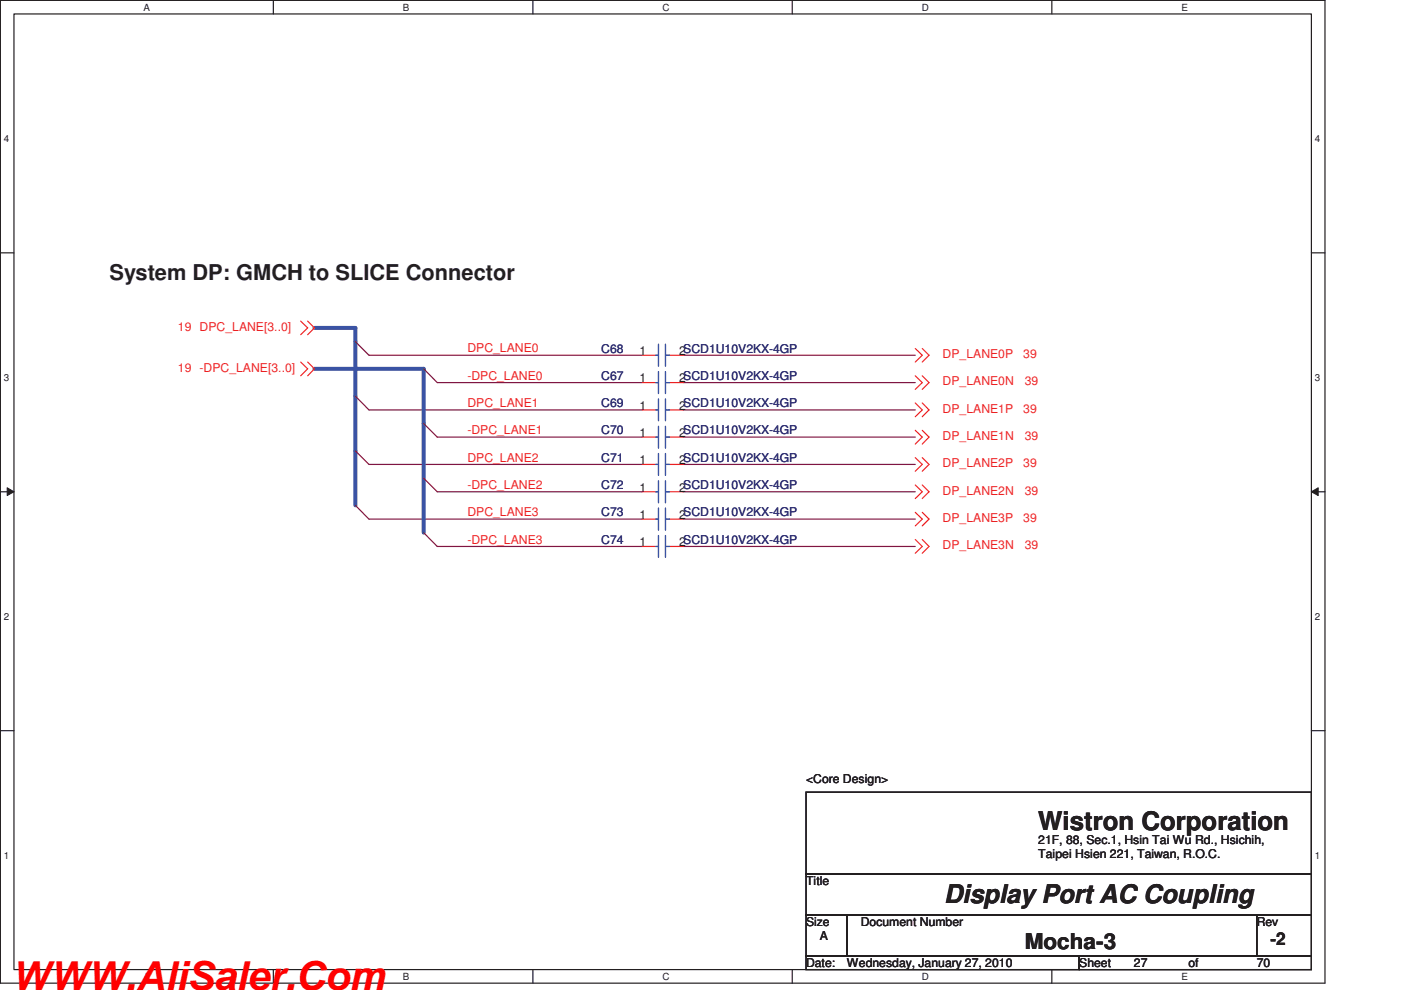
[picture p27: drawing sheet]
<svg xmlns="http://www.w3.org/2000/svg" width="297mm" height="210mm" viewBox="0 0 297 210" stroke-linecap="round" stroke-linejoin="round" font-family="sans-serif">
<defs><g id="words">
<text font-size="8.5" fill="#f00" x="2.5" y="209.9">WWW.AliSaler.Com</text>
<g font-size="5.5" fill="#231f20">
<text x="220.1" y="176">Wistron Corporation</text>
<text x="200.1" y="191.6">Display Port AC Coupling</text>
</g>
<g font-size="4.6" fill="#231f20">
<text x="23.2" y="59.3">System DP: GMCH to SLICE Connector</text>
<text x="217.3" y="201.2">Mocha-3</text>
</g>
<text font-size="3.7" fill="#231f20" x="269.4" y="200.4">-2</text>
<g font-size="2.6" fill="#ec2426">
<text x="37.7" y="70.1">19 DPC_LANE[3..0]</text>
<text x="99.1" y="74.8">DPC_LANE0</text>
<text x="199.9" y="75.9">DP_LANE0P</text>
<text x="217" y="75.9">39</text>
<text x="37.7" y="78.8">19 -DPC_LANE[3..0]</text>
<text x="99.1" y="80.6">-DPC_LANE0</text>
<text x="199.9" y="81.7">DP_LANE0N</text>
<text x="217.3" y="81.7">39</text>
<text x="99.1" y="86.4">DPC_LANE1</text>
<text x="199.9" y="87.5">DP_LANE1P</text>
<text x="217" y="87.5">39</text>
<text x="99.1" y="92.1">-DPC_LANE1</text>
<text x="199.9" y="93.3">DP_LANE1N</text>
<text x="217.3" y="93.3">39</text>
<text x="99.1" y="97.9">DPC_LANE2</text>
<text x="199.9" y="99.1">DP_LANE2P</text>
<text x="217" y="99.1">39</text>
<text x="99.1" y="103.7">-DPC_LANE2</text>
<text x="199.9" y="104.9">DP_LANE2N</text>
<text x="217.3" y="104.9">39</text>
<text x="99.1" y="109.5">DPC_LANE3</text>
<text x="199.9" y="110.7">DP_LANE3P</text>
<text x="217" y="110.7">39</text>
<text x="99.1" y="115.3">-DPC_LANE3</text>
<text x="199.9" y="116.5">DP_LANE3N</text>
<text x="217.3" y="116.5">39</text>
</g>
<g font-size="2.6" fill="#2d2d72">
<text x="127.5" y="74.8">C68</text>
<text x="127.5" y="80.6">C67</text>
<text x="127.5" y="86.4">C69</text>
<text x="127.5" y="92.2">C70</text>
<text x="127.5" y="98">C71</text>
<text x="127.5" y="103.8">C72</text>
<text x="127.5" y="109.5">C73</text>
<text x="127.5" y="115.3">C74</text>
</g>
<g font-size="2.6" fill="#231f20">
<text x="135.6" y="75.3">1</text>
<text x="144" y="75.3">2SCD1U10V2KX-4GP</text>
<text x="135.6" y="81.1">1</text>
<text x="144" y="81.1">2SCD1U10V2KX-4GP</text>
<text x="135.6" y="86.9">1</text>
<text x="144" y="86.9">2SCD1U10V2KX-4GP</text>
<text x="135.6" y="92.7">1</text>
<text x="144" y="92.7">2SCD1U10V2KX-4GP</text>
<text x="135.6" y="98.5">1</text>
<text x="144" y="98.5">2SCD1U10V2KX-4GP</text>
<text x="135.6" y="104.3">1</text>
<text x="144" y="104.3">2SCD1U10V2KX-4GP</text>
<text x="135.6" y="110.1">1</text>
<text x="144" y="110.1">2SCD1U10V2KX-4GP</text>
<text x="135.6" y="115.9">1</text>
<text x="144" y="115.9">2SCD1U10V2KX-4GP</text>
<text x="170.9" y="166">&lt;Core Design&gt;</text>
<text x="220.1" y="179">21F, 88, Sec.1, Hsin Tai Wu Rd., Hsichih,</text>
<text x="220.1" y="182">Taipei Hsien 221, Taiwan, R.O.C.</text>
<text x="170.9" y="187.7">Title</text>
<text x="170.9" y="196.4">Size</text>
<text x="182.5" y="196.4">Document Number</text>
<text x="266.4" y="196.4">Rev</text>
<text x="173.8" y="199.3">A</text>
<text x="170.9" y="205.1">Date:</text>
<text x="179.6" y="205.1">Wednesday, January 27, 2010</text>
<text x="228.8" y="205.1">Sheet</text>
<text x="240.4" y="205.1">27</text>
<text x="252" y="205.1">of</text>
<text x="266.4" y="205.1">70</text>
</g>
<g font-size="2.1" fill="#231f20">
<text x="30.4" y="2.3">A</text>
<text x="85.4" y="2.3">B</text>
<text x="140.5" y="2.3">C</text>
<text x="195.4" y="2.3">D</text>
<text x="250.5" y="2.3">E</text>
<text x=".8" y="30.2">4</text>
<text x="278.8" y="30.2">4</text>
<text x=".8" y="80.9">3</text>
<text x="278.8" y="80.9">3</text>
<text x=".8" y="131.5">2</text>
<text x="278.8" y="131.5">2</text>
<text x=".8" y="182.2">1</text>
<text x="278.8" y="182.2">1</text>
<text x="30.4" y="207.9">A</text>
<text x="85.4" y="207.9">B</text>
<text x="140.5" y="207.9">C</text>
<text x="195.4" y="207.9">D</text>
<text x="250.5" y="207.9">E</text>
</g>
</g></defs>
<path d="M.1 .1h280.8v208.4h-280.8zM3 3h275v202.7h-275z" fill="none" stroke="#231f20" stroke-width=".25"/>
<g fill="#fff">
<path d="M30.4 .4h1.4v2.3h-1.4z"/>
<path d="M30.4 205.9h1.4v2.4h-1.4z"/>
</g>
<path d="M58 .1v2.9M58 205.7v2.8" fill="none" stroke="#231f20" stroke-width=".25"/>
<g fill="#fff">
<path d="M85.4 .4h1.4v2.3h-1.4z"/>
<path d="M85.4 205.9h1.4v2.4h-1.4z"/>
</g>
<path d="M113 .1v2.9M113 205.7v2.8" fill="none" stroke="#231f20" stroke-width=".25"/>
<g fill="#fff">
<path d="M140.5 .4h1.4v2.3h-1.4z"/>
<path d="M140.5 205.9h1.4v2.4h-1.4z"/>
</g>
<path d="M168 .1v2.9M168 205.7v2.8" fill="none" stroke="#231f20" stroke-width=".25"/>
<g fill="#fff">
<path d="M195.4 .4h1.5v2.3h-1.5z"/>
<path d="M195.4 205.9h1.5v2.4h-1.5z"/>
</g>
<path d="M223 .1v2.9M223 205.7v2.8" fill="none" stroke="#231f20" stroke-width=".25"/>
<g fill="#fff">
<path d="M250.5 .4h1.3v2.3h-1.3z"/>
<path d="M250.5 205.9h1.3v2.4h-1.3z"/>
<path d="M.8 28.3h1.1v2.3h-1.1z"/>
<path d="M278.8 28.3h1.1v2.3h-1.1z"/>
<path d="M.8 78.9h1.1v2.4h-1.1z"/>
<path d="M278.8 78.9h1.1v2.4h-1.1z"/>
</g>
<path d="M.1 53.6h2.9M278 53.6h2.9" fill="none" stroke="#231f20" stroke-width=".25"/>
<g fill="#fff">
<path d="M.8 129.6h1.1v2.3h-1.1z"/>
<path d="M278.8 129.6h1.1v2.3h-1.1z"/>
</g>
<path d="M.1 104.3h2.9M278 104.3h2.9" fill="none" stroke="#231f20" stroke-width=".25"/>
<path d="M1.5 103.5l1.5 .8-1.5 .8z" fill="#231f20"/>
<path d="M1.5 103.5l1.5 .8-1.5 .8z" fill="none" stroke="#231f20" stroke-width=".21"/>
<path d="M278 104.3l1.5-.8v1.6z" fill="#231f20"/>
<path d="M278 104.3l1.5-.8v1.6z" fill="none" stroke="#231f20" stroke-width=".21"/>
<g fill="#fff">
<path d="M.8 180.3h1.1v2.3h-1.1z"/>
<path d="M278.8 180.3h1.1v2.3h-1.1z"/>
</g>
<path d="M.1 155h2.9M278 155h2.9M170.9 168h107.1v17.4h-107.1zM170.9 185.4h107.1v8.7h-107.1zM170.9 194.1h8.7v8.7h-8.7zM179.6 194.1h86.8v8.7h-86.8zM266.4 194.1h11.6v8.7h-11.6zM170.9 202.8h57.9v2.9h-57.9zM228.8 202.8h49.2v2.9h-49.2z" fill="none" stroke="#231f20" stroke-width=".25"/>
<g fill="none" stroke="#7f1542" stroke-width=".25">
<path d="M75.3 72.5l2.9 2.8h57.9M89.8 78.2l2.9 2.9h43.4M144.9 75.3h49.2M75.3 95.6l2.9 2.9h57.9M75.3 84l2.9 2.9h57.9M89.8 89.8l2.9 2.9h43.4M144.9 98.5h49.2M144.9 86.9h49.2M144.9 81.1h49.2M144.9 92.7h49.2M75.3 107.2l2.9 2.9h57.9M89.8 101.4l2.9 2.9h43.4"/>
<path d="M89.8 113l2.9 2.9h43.4M144.9 104.3h49.2M144.9 115.9h49.2M144.9 110.1h49.2"/>
</g>
<path d="M66.7 69.6h8.6v37.6M66.7 78.2h23.1v34.8" fill="none" stroke="#3a53a4" stroke-width=".85"/>
<g fill="none" stroke="#ec2426" stroke-width=".25">
<path d="M63.8 76.8l1.4 1.4-1.4 1.5M63.8 68.1l1.4 1.5-1.4 1.4M65.2 76.8l1.5 1.4-1.5 1.5M65.2 68.1l1.5 1.5-1.5 1.4M136.1 75.3h3M141.9 75.3h3M194.1 79.7l1.4 1.4-1.4 1.5M194.1 73.9l1.4 1.4-1.4 1.5M195.5 79.7l1.5 1.4-1.5 1.5M195.5 73.9l1.5 1.4-1.5 1.5M136.1 86.9h3M136.1 98.5h3"/>
<path d="M136.1 92.7h3M136.1 81.1h3M141.9 86.9h3M141.9 98.5h3M141.9 92.7h3M141.9 81.1h3M194.1 85.5l1.4 1.4-1.4 1.5M194.1 91.3l1.4 1.4-1.4 1.5M194.1 97.1l1.4 1.4-1.4 1.4M195.5 85.5l1.5 1.4-1.5 1.5M195.5 91.3l1.5 1.4-1.5 1.5M195.5 97.1l1.5 1.4-1.5 1.4"/>
<path d="M136.1 115.9h3M136.1 104.3h3M136.1 110.1h3M141.9 115.9h3M141.9 104.3h3M141.9 110.1h3M194.1 102.9l1.4 1.4-1.4 1.4M194.1 114.4l1.4 1.5-1.4 1.4M194.1 108.7l1.4 1.4-1.4 1.4M195.5 102.9l1.5 1.4-1.5 1.4M195.5 114.4l1.5 1.5-1.5 1.4M195.5 108.7l1.5 1.4-1.5 1.4"/>
</g>
<g fill="none" stroke="#3a53a4" stroke-width=".25">
<path d="M139.1 75.3h.5M139.6 73v4.7M139.6 78.8v4.7M141.1 75.3h.8M141.1 73v4.7M141.1 78.8v4.7M139.1 86.9h.5M139.1 98.5h.5M139.1 92.7h.5M139.1 81.1h.5M139.6 84.6v4.6M139.6 90.4v4.6"/>
<path d="M139.6 96.2v4.6M141.1 86.9h.8M141.1 98.5h.8M141.1 92.7h.8M141.1 81.1h.8M141.1 84.6v4.6M141.1 90.4v4.6M141.1 96.2v4.6M139.1 115.9h.5M139.1 104.3h.5M139.1 110.1h.5M139.6 102v4.6"/>
<path d="M139.6 107.8v4.6M139.6 113.6v4.6M141.1 115.9h.8M141.1 104.3h.8M141.1 110.1h.8M141.1 102v4.6M141.1 107.8v4.6M141.1 113.6v4.6"/>
</g>
<use href="#words"/>
</svg>
